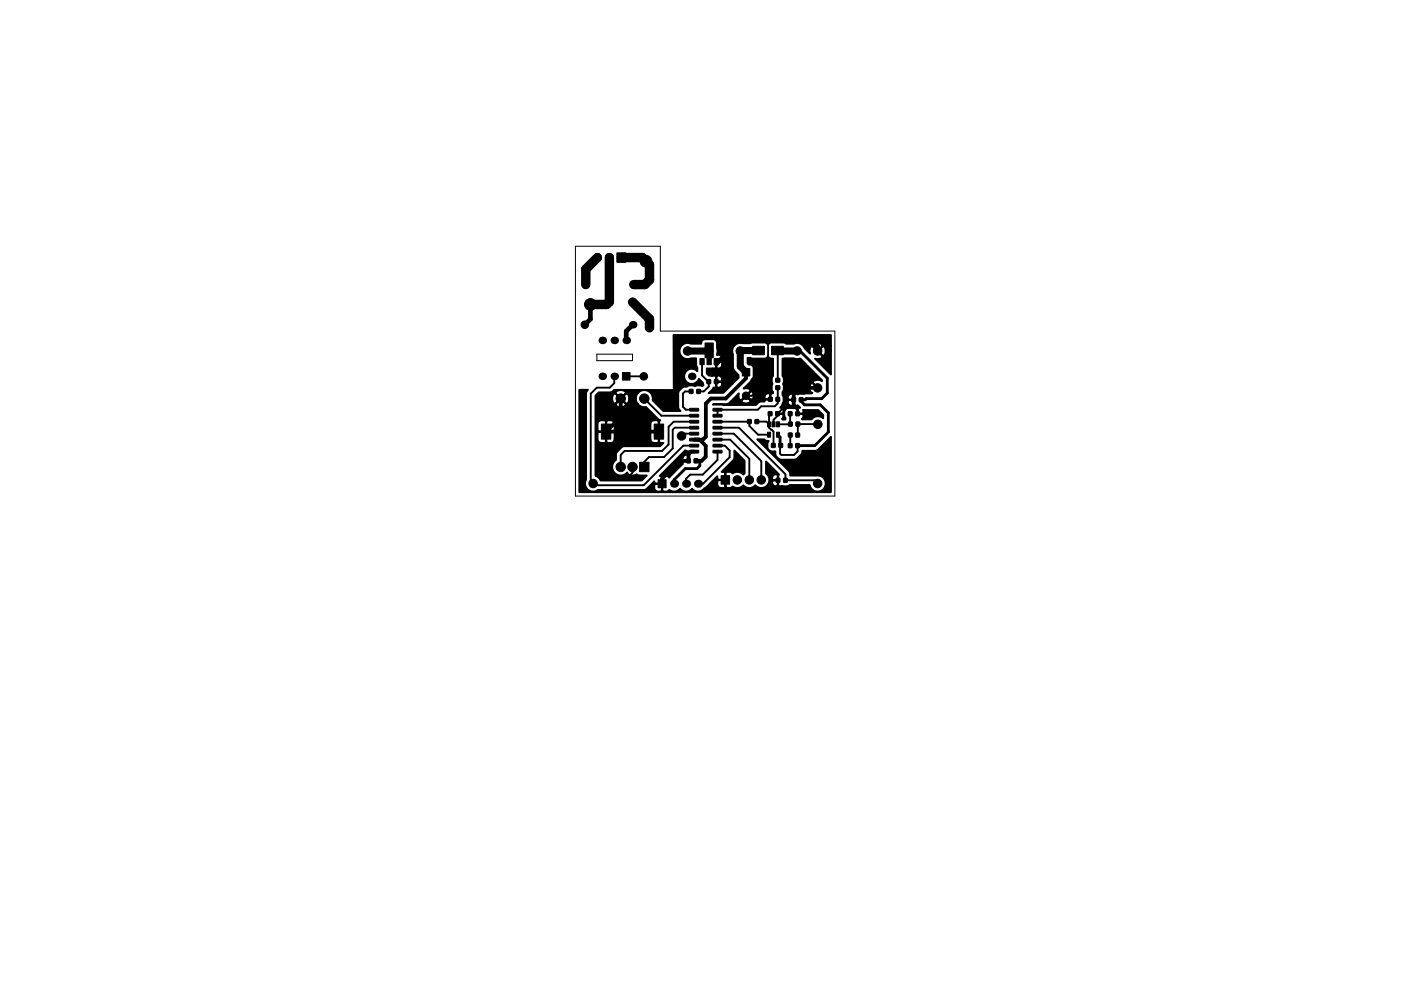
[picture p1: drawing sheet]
<svg xmlns="http://www.w3.org/2000/svg" width="297mm" height="210mm" viewBox="0 0 297 210" stroke-linecap="round" stroke-linejoin="round" font-family="sans-serif">
<path d="M122 52.2h18v18h37v35h-55zM126.6 75.1h7.5v1.4h-7.5z" fill="none" stroke="#000" stroke-width=".21"/>
<g fill="#000" stroke="#000" stroke-width=".21">
<path d="M130.8 53.6h1.9v2h-1.9zM148.4 76.1h.9v1.3h-.9zM149.5 72.8h1.7v3.1h-.4v1.5h-.9v-1.5h-.4zM151.4 76.1h.9v1.3h-.9zM157.4 78.2h1.6v1.6h-1.6zM159.6 73.5h2.5v1.8h-2.5zM163.6 73.5h2.5v1.8h-2.5zM127.5 90h2v3.2h-2zM132 79h1.6v1.6h-1.6zM138.7 90h2v3.2h-2zM145.6 97.4h.8v.8h-.8zM146.2 82.6l.7 .1v.8l-.8-.1z"/>
<path d="M146.2 95.6l1.8-.1 .1 .5-.1 .1h-1.7zM146.2 94.3h1.8l.1 .4-.1 .1h-1.7zM146.2 93h1.8l.1 .5-.1 .1h-1.7zM146.2 91.8l1.8-.1 .1 .5-.1 .1h-1.7zM146.2 90.5l1.8-.1 .1 .5-.1 .1h-1.7zM146.2 89.2h1.8l.1 .4-.1 .2h-1.7zM146.2 87.9h1.8l.1 .5-.1 .1h-1.7zM146.2 86.7l1.8-.1 .1 .5-.1 .1h-1.7zM147.2 97.4h.7v.8h-.7zM147.7 82.6l.8 .1v.8l-.8-.1zM149.9 80.6h.8l-.1 .8h-.7zM151.2 86.7l1.8-.1 .1 .5-.1 .1h-1.7z"/>
<path d="M151.2 87.9h1.8l.1 .5-.1 .1h-1.7zM151.2 89.2h1.8l.1 .4-.1 .2h-1.7zM151.2 90.5l1.8-.1 .1 .5-.1 .1h-1.7zM151.2 91.8l1.8-.1 .1 .5-.1 .1h-1.7zM151.2 93h1.8l.1 .5-.1 .1h-1.7zM151.2 94.3h1.8l.1 .4-.1 .1h-1.7zM151.2 95.6l1.8-.1 .1 .5-.1 .1h-1.7zM151.5 80.6h.7v.8h-.7zM158.5 89l.8 .1-.1 .8-.7-.1zM160.1 89l.8 .1-.1 .8-.7-.1zM162.9 87.4h.8l-.1 .8h-.7zM163 84.3h.7v.8h-.7z"/>
<path d="M162.7 91.7h.7v1.1h-.7zM162.7 89.5h.7v1.1h-.7zM163.6 94.1h.7v.8h-.7zM163.7 89.5h.6v1.1h-.6zM164.5 87.4h.7v.8h-.7zM164.5 81.9h.8v.7h-.8zM164.5 80.3h.8v.7l-.8 .1zM164.5 84.3h.8v.8h-.8zM164.6 91.7h.7v1.1h-.7zM164.6 89.5h.7v1.1h-.7zM165.2 94.1h.7v.8h-.8zM167.2 94.1h.7v.9h-.7z"/>
<path d="M167.2 87.4h.7v.8h-.8zM167.2 91.9h.7v.8h-.7zM167.2 89.6h.8l-.1 .8h-.7zM167.9 84.4h.8l-.1 .8h-.7zM168.7 94.1h.8v.9h-.8zM168.7 87.4h.8v.8h-.8zM168.8 91.9h.7v.8h-.8zM168.8 89.6h.7v.8h-.7zM169.5 84.4h.7v.8h-.7zM135.6 98.1h2v2h-2zM139.5 101.8h1.7v1.7h-1.7zM152.9 100.9h1.8v1.8h-1.8z"/>
<path d="M164.6 101.5h.7v.8h-.7zM166.2 101.5h.7v.8h-.7z"/>
<circle cx="137" cy="55.4" r="1.25"/>
<circle cx="124" cy="68.9" r=".8"/>
<circle cx="124.2" cy="60.4" r=".8"/>
<circle cx="125.2" cy="64.6" r="1.25"/>
<circle cx="129.1" cy="64.1" r=".8"/>
<circle cx="134.1" cy="64.1" r=".8"/>
<circle cx="136.5" cy="79.8" r=".8"/>
<circle cx="137.7" cy="69.5" r=".8"/>
<circle cx="145.8" cy="74.5" r=".9"/>
<circle cx="157" cy="74.5" r=".9"/>
<circle cx="169" cy="74.5" r=".9"/>
<circle cx="173.4" cy="74.5" r=".9"/>
<circle cx="131.6" cy="99.1" r="1"/>
<circle cx="131.6" cy="84.6" r="1"/>
<circle cx="134.1" cy="99.1" r="1"/>
<circle cx="136.6" cy="84.6" r="1"/>
<circle cx="144.5" cy="92.5" r=".9"/>
<circle cx="158.2" cy="84" r=".8"/>
<circle cx="173.4" cy="82.3" r=".9"/>
<circle cx="173.4" cy="90" r=".9"/>
<circle cx="125.8" cy="102.6" r=".9"/>
<circle cx="156.3" cy="101.8" r=".9"/>
<circle cx="158.9" cy="101.8" r=".9"/>
<circle cx="161.4" cy="101.8" r=".9"/>
<circle cx="173.4" cy="102.6" r=".9"/>
</g>
<g fill="#000">
<circle cx="137.7" cy="59.4" r=".8"/>
<circle cx="127.7" cy="72.2" r=".8"/>
<circle cx="127.7" cy="79.8" r=".8"/>
<circle cx="130.2" cy="72.2" r=".8"/>
<circle cx="130.2" cy="79.8" r=".8"/>
<circle cx="132.8" cy="72.2" r=".8"/>
<circle cx="134.2" cy="68.9" r=".8"/>
<circle cx="134.4" cy="60.4" r=".8"/>
<circle cx="146.7" cy="79.8" r=".8"/>
<circle cx="142.9" cy="102.6" r=".85"/>
<circle cx="145.5" cy="102.6" r=".85"/>
<circle cx="148" cy="102.6" r=".85"/>
</g>
<path d="M126.7 54.6v.1M129.2 54.6v.1" fill="none" stroke="#000" stroke-width="1.9"/>
<g fill="none" stroke="#000" stroke-width=".4">
<path d="M130.2 79.8v1.5l-.9 .9h-2.8l-1.2 1.3v18.6l.8 .8h10.4l8.4-8.4h2.3M132.8 79.8h.1M132.8 79.8h3.7M148.9 77.2v2.4l1.4 1.4M151.9 77.2v3.8M162.9 71.9v8.6l-3.5 3.5h-1.2l.7 .7h4.4M164.8 74.7l.1 .2M164.8 74.4l.1 6.3M128.5 91.6v9.1l.8 .7h3.7l1.1-1.1v-1.2M136.6 84.6l3.6 3.6h7M146.5 83h-1.2l-.5 .5v2.8l.6 .6h1.8M147.2 90.7h-4.1l-.5 .5v3.9l-1.8 1.9h-3.2l-1 1v1.1"/>
<path d="M147.2 89.5h-4.4l-1 1v3.8l-1.4 1.4h-8l-.8 .8v2.6M147.2 92h-2.2l-.5 .5M150.2 81l.1 1-1.1 1h-1.1M152.1 90.7h4.6l9.8 9.9v1.3h6.2l.7 .7M152.1 94.5h1.6l1 1.1v1.4l-5.6 5.6h-1.1M152.1 95.8v1.8l-3.1 3.1h-2.7l-.8 .9v1M152.1 89.5l6.8-.1v1l1.8 1.8h2.4M152.1 92h3.5l5.8 5.8v4M152.1 93.3h2.7l4.1 4v4.5M160.5 89.4h2l.6 .6M163.3 87.8l-.2 .2v2.7l.9 .9v2.9M164.9 82.2v3.4l-.6 .6h-2.9l-.7 .7h-8.6v1.3"/>
<path d="M165.4 94.5v1.7l.3 .3h2.7l.7-.7v-1.3M167.5 87.8v2.2h-2.5M167.6 92.3v2.3M169.1 86.5v1.3M169.1 86.8l-.2-.3h-2.8l-1.2 1.3v.4l-.9 .9v.9M169.2 90h.1M169.2 92.3h-.1M169.2 90v2.3M169.2 90h4.2M153.8 101.8v1.4l.7 .7h9.4l1.1-1.1v-.9"/>
</g>
<path d="M158.2 79v1.2l-4.3 4.3h-3.2l-1 1.1v7l-.7 .7h-1.8M131.6 84.6v3.9l-3.1 3.1h11.2M147.2 95.8h-.6l-.6 .6v1.4h-1.8l-3.8 3.7v1.1M148.3 93.3l1.3 1.3v2.3l-.8 .9h-1.2M173.4 82.3h-4.5l-.6 .6v3.1l.6 .5" fill="none" stroke="#000" stroke-width=".8"/>
<path d="M125.2 64.6v3.1l-1.2 1.2M134.2 68.9l-1.4 1.4v1.9M173.4 74.5v-1l-1.6-1.6h-16.2l-2.2 2.2v1.5l-1.5 1.6" fill="none" stroke="#000" stroke-width="1"/>
<path d="M169 74.5h.6l5.8 5.7v3.2l-1.2 1.2h-3.2l-.3 .2h-.8v.3l.7 .8h3.3l1.7 1.7v4.1l-2.8 2.8h-3.7M147.6 97.8h.4l.4 .3v.7l-.6 .6h-2.5l-2.4 2.4v.8M165 92.2l.4 .5v1.8" fill="none" stroke="#000" stroke-width=".6"/>
<path d="M134.1 64.1h.1M145.8 74.5h4.8M160.8 74.4l-3.8 .1v3.2l1.2 1.3M164.8 74.4l4.2 .1" fill="none" stroke="#000" stroke-width="1.5"/>
<path d="M126.7 54.6l-2.5 2.5v3.3M129.2 54.6v9.4l-.6 .6h-3.4M131.7 54.6h4.5l1.5 1.6v3.2l-1 1h-2.3M134.1 64.1l3.6 3.6v1.8" fill="none" stroke="#000" stroke-width="2"/>
<path d="M158.5 75.9l1.1 .2h2.5l.4-.2 .3-.3a.9 .9 0 0 0 1.1 .5v3.7a1.68 1.68 0 0 0-.1 1.7 1.63 1.63 0 0 0 .1 1.7v.3l-.3-.1-.2 .2a.77 .77 0 0 0-1.3 .4h-2.3a.83 .83 0 0 0-.6-1l-.9 1 .9 .9h.3l.3-.9h2.3v.5l.2 .2h1v-1.1h.1v1.2h-1.1l-.2 .2h-3l-.9-1-1 1 .1 .3 .9 .3a.83 .83 0 0 0 .9-.6h3v.2l-1.1 .1-.7 .6-9.2-.1 3.2-.1 2.4-2.2-.1 .5a.83 .83 0 0 0 .5 .9l2-2v-.3l-.3-.1h-1.1l1.3-1.4 .7-1 .1-1.9a.84 .84 0 0 0-1-.8l-.3-.3zM165.9 76.1l2.4-.1 .9 .2 .4-.2 4.7 4.7v.2l-1-.3a.91 .91 0 0 0-1 .6l1.1 1.1-.1 .1-1.1-1.1-.3 .1-.3 .9a.91 .91 0 0 0 .6 1l-.1 .2-1.7 .1-1.9-.1-.2 .2a.75 .75 0 0 0-1 0 .75 .75 0 0 0-.1 1.1h1v-1.1h.1l.1 1.2h-1.2a.71 .71 0 0 0 .1 .9 .71 .71 0 0 0 .9 .1v-1h.1v1l.2 .2 .6-.1 .6 .5h-.3l-.2 .2v1h.9l.2-.2v-.6l3.2 .1 1 1.1v.6a1.7 1.7 0 0 0-2.4 .3h-2l.2-1-.2-.2h-1.1v-1.1l-.2-.2-.6 .1a1.35 1.35 0 0 0-1.7 .3 1.35 1.35 0 0 0 0 1.8v.3h-.6l-.1-.1 .2-.3 .1-.6-.2-.2h-1.1v-.1h1.1a.74 .74 0 0 0 .1-.7 .74 .74 0 0 0-.6-.5l.5-.7a1.96 1.96 0 0 0 .1-1.9l-.1-.7a1.68 1.68 0 0 0 .1-1.7 1.63 1.63 0 0 0-.1-1.7zM134 99.1h.2zM126.9 83.2h2.6l.7-.5h12.6v-11.6h33.4v2.3h-1.8l-.1-.4-1-.2-.9 .3-.1 .3 1.1 1 1-1h1.8v1.1h-1.1a.91 .91 0 0 0-.6-1.1l-1.1 1.1 1.1 1 .3-.1 .3-.9h1.1v5l-3.4-3.4 .6 .1 .6-.2 .3-.1 .1-.3-2.2-2.2-.3 .1-.1 .3-.2 .7 .1 .5-1.1-1.1a1.69 1.69 0 0 0-2.3-1h-1.6l-.6-.2h-2.5l-.5 .1-.3 .4-.3-.4-.4-.1-5 .1a1.7 1.7 0 0 0-1.7 2.4v2.2h-2.3v-.4l-.2-.2h-1v1.2a.73 .73 0 0 0 .8 .1 .73 .73 0 0 0 .4-.7h2.3l.1 .9 1.1 1.3v.5l-.4 .4h-3.1a.72 .72 0 0 0-.4-.7 .72 .72 0 0 0-.8 .1v1h1l.2-.4h3.1l-.9 .9h-2.2l-.2-.4h-1v1l.2 .2a.83 .83 0 0 0 1-.8h2.2l-1.9 1.9-3.2 .1 1.1-1.2h.3l.2-.2v-2.1l-.2-.2-.6 .1-.7-.1-.4-.5v-1h1.7l.2-.2v-1.3h1.1a.81 .81 0 0 0 .1-1 .81 .81 0 0 0-1-.3l.1-.9-.1-1.7a.8 .8 0 0 0-.8-.8h-1.9a.83 .83 0 0 0-.6 .9l-2.4-.1a1.71 1.71 0 0 0-2.2 1.8 1.71 1.71 0 0 0 2.4 1.4h1.1v1.5l.3 .5-.1 .7a1.61 1.61 0 0 0-2.4 .2 1.61 1.61 0 0 0 .5 2.4 1.61 1.61 0 0 0 2.3-.9l.8 .8 .2 .5-.3 .3a1.73 1.73 0 0 0-1.6-.1 1.67 1.67 0 0 0-1.7 .1l-.9 .2-.7 .7-.2 .4v3.2l.5 .7h-3.7l-2.2-2.3a1.8 1.8 0 0 0-1-2 1.8 1.8 0 0 0-2.2 .5h-2.5l-.1-.3-1-.3a.98 .98 0 0 0-1.1 .6l1.1 1.1 1.1-1.1h2.5l-.3 .6-.1 .6h-1.4l-.3-1-.3-.1-1.3 1.1-1.1-1.1a1.21 1.21 0 0 0-.5 1.8l.2 .3 .3 .1 1.3-1.1 1.1 1.1 .3-.1 .3-1h1.4l.1 .5 .3 .6h-2.5l-1.1-1.1-1.1 1.1 .1 .4 1 .3a.98 .98 0 0 0 1.1-.7h2.5l.9 .6h.9l2.5 2.6 .5 .3-.2 .2-.4-.2h-1l-.4 .3-.1 .5h-7.6a.8 .8 0 0 0-.8-.8h-.7l-.2 .2-.4-.2-1.1 .1-.4 .5v1.5l.2 .2h1.5v-2.1h.2v2.1h1.5l.2-.2v-1.3h7.6v1.3l.2 .2h1.5v-2.1h.2v2.2h-1.7l-.2 .2v1.4h-7.6v-1.4l-.2-.2h-3.2l-.2 .2v1.4a.8 .8 0 0 0 .8 .8h.7l.2-.2v-2.2h.2v2.2l.2 .2 1-.1 .4-.3 .1-.4h7.6a.8 .8 0 0 0 .8 .8h.7l.2-.2v-2.2h.2v2.2l.2 .2h.7l-.7 .7h-8l-1.2 1.2-.2 .4v1.3l-.1 .1a1.82 1.82 0 0 0-.2 2.7 1.82 1.82 0 0 0 2.7-.2 1.21 1.21 0 0 0 1.8 .5l.2-.1 .4 .3h1.7l-1 1h-8.8l-.5-.6-.5-.3v-17.1zM122.8 82.7h1.9l-.5 .8 .1 18.3a1.7 1.7 0 0 0 .3 2.1 1.7 1.7 0 0 0 2.2 0h9.9l.5-.2 1.5-1.6 .2 .5h1.4v-1.4l-.4-.2 5.4-5.5 .3 .3h1.7l-.1 .1h-1.6l-.2 .2 .1 .4a.74 .74 0 0 0-.7 .4 .74 .74 0 0 0 .1 .8h1.1l.1 .1h-1.2l-.2 .2 .1 .5-2.9 2.8-.5-.3h-.8l-.2 .2 .1 1.5h-1.6l-.2 .2 .1 .9 .4 .4 .9 .1 .2-.2v-1.4h.1v1.4l.2 .2h.8l.5-.4a1.65 1.65 0 0 0 2.3-.2 1.65 1.65 0 0 0 2.5 0 1.74 1.74 0 0 0 2.8-.1l2.6-2.6v.6l.2 .2h1.4v-1.5l-.2-.2h-.5l2.5-2.5 .2-.6v-1.4l2.2 2.2v2.6l-.3 .3-.8-.5-.6-.1a1.23 1.23 0 0 1-1.5 0h-.7l-.2 .2 .1 1.6h-1.6l-.2 .2v.6a.8 .8 0 0 0 .8 .8h.6l.2-.2v-1.4h.1v1.4l.2 .2h.8l.5-.3a1.68 1.68 0 0 0 2.3-.2 1.69 1.69 0 0 0 2.5 0 1.7 1.7 0 0 0 2.6 0 1.7 1.7 0 0 0-.3-2.6v-2.5l2.8 2.8-.3 .1a.71 .71 0 0 0-1 .1 .71 .71 0 0 0 0 .9h1v-1h.1v1.2h-1.1l-.2 .2a.76 .76 0 0 0 .3 .8 .76 .76 0 0 0 .9 0v-1h.1v1l.2 .2 .6-.2a1.64 1.64 0 0 0 1.6-.1h4.3v.2a1.72 1.72 0 0 0 2.2 1.1 1.72 1.72 0 0 0 1.1-2.1 1.72 1.72 0 0 0-2.1-1.2h-5.4v-.5l-.3-.5-6.6-6.7h1.5l.3 .3 .6 .1a1.34 1.34 0 0 0-.2 1.6 1.34 1.34 0 0 0 1.6 .6l.1 .8 .8 .9h3.2l.4-.1 .9-.9 .3-.9 2.7 .1 .6-.2 2.8-2.8v11.7h-53.4z" fill="#000" stroke="#000" stroke-width=".4"/>
</svg>
